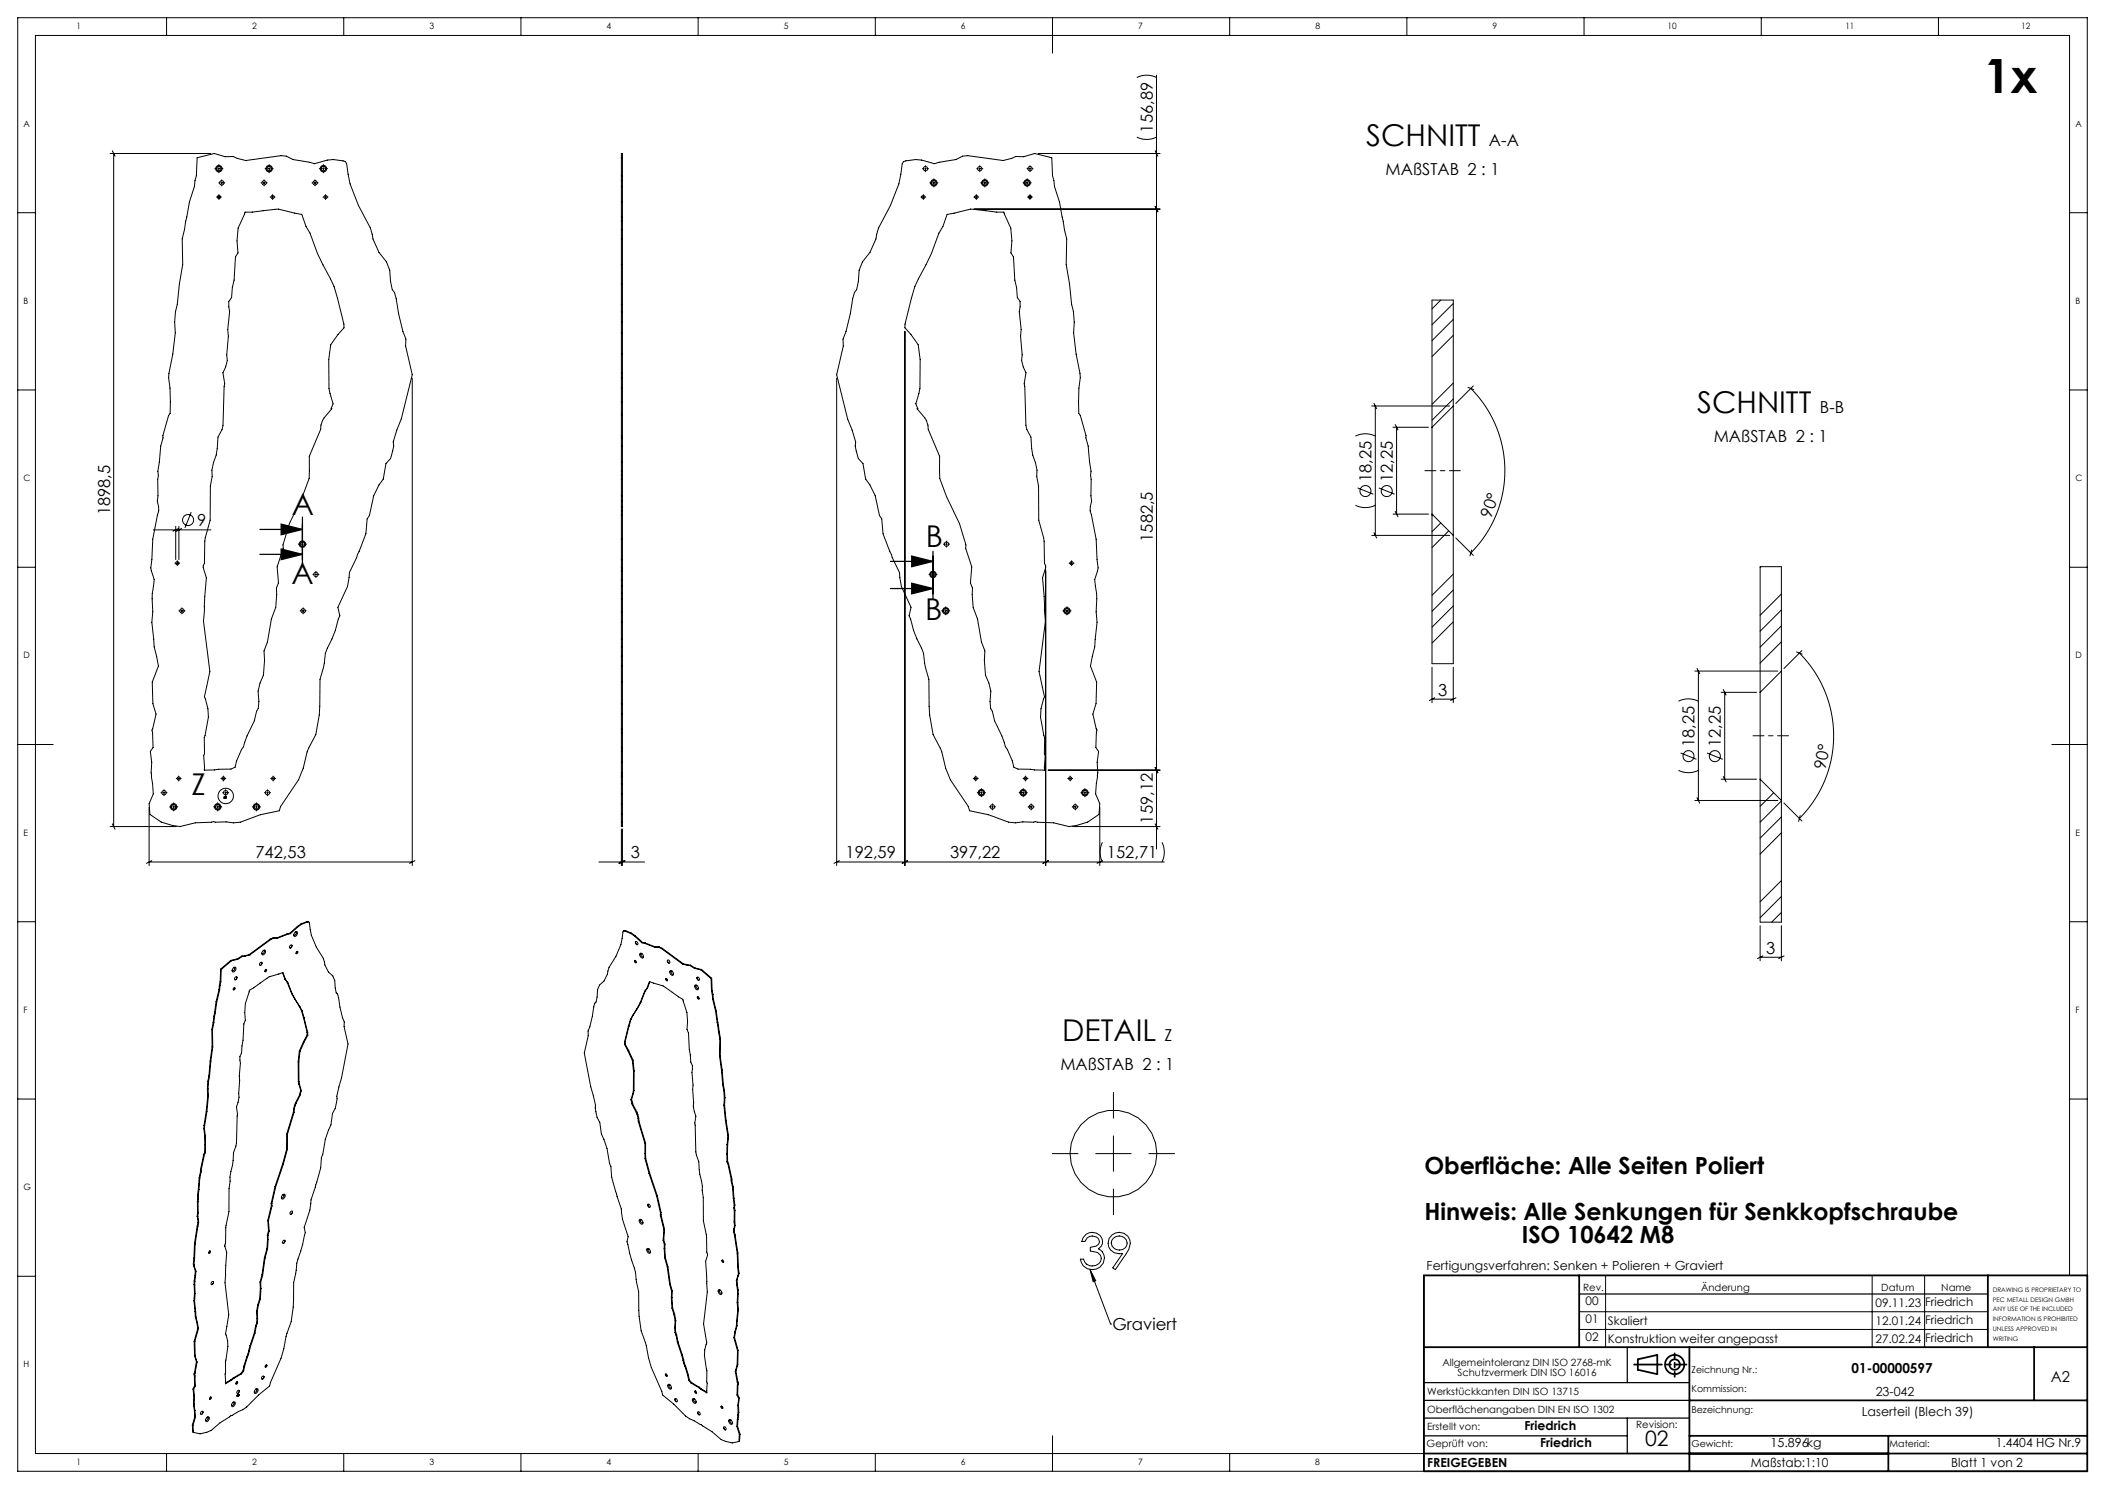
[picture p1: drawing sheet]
<svg xmlns="http://www.w3.org/2000/svg" width="594mm" height="420mm" viewBox="0 0 594 420" stroke-linecap="round" stroke-linejoin="round" font-family="sans-serif">
<defs><g id="words">
<text font-size="13.3" x="559.9" y="26.3">1x</text>
<g font-size="8.5">
<text x="385.6" y="41.1">SCHNITT</text>
<text x="478.9" y="116.6">SCHNITT</text>
<text x="82.4" y="145.1">A</text>
<text x="261.3" y="154.4">B</text>
<text x="82.3" y="164.6">A</text>
<text x="261.1" y="175">B</text>
<text x="54.1" y="224.3">Z</text>
<text x="299.8" y="293.7">DETAIL</text>
</g>
<g font-size="6.7">
<text x="401.9" y="331.1">Oberfläche: Alle Seiten Poliert</text>
<text x="401.9" y="344">Hinweis: Alle Senkungen für Senkkopfschraube</text>
<text x="429.4" y="350.5">ISO 10642 M8</text>
</g>
<text font-size="6" x="464.2" y="407.8">02</text>
<g font-size="4.7">
<text x="325.3" y="37.4" transform="rotate(-90 325.3 37.4)">156,89</text>
<text x="420.2" y="41.1">A-A</text>
<text x="391" y="49.3">MAßSTAB 2 : 1</text>
<text x="513.5" y="116.6">B-B</text>
<text x="483.6" y="124.8">MAßSTAB 2 : 1</text>
<text x="387" y="135.9" transform="rotate(-90 387 135.9)">18,25</text>
<text x="393" y="135.9" transform="rotate(-90 393 135.9)">12,25</text>
<text x="31.1" y="145.3" transform="rotate(-90 31.1 145.3)">1898,5</text>
<text x="55.6" y="148.4">9</text>
<text x="420.8" y="146.4" transform="rotate(-71 420.8 146.4)">90°</text>
<text x="325.3" y="152.8" transform="rotate(-90 325.3 152.8)">1582,5</text>
<text x="405.8" y="196.2">3</text>
<text x="478.2" y="210.7" transform="rotate(-90 478.2 210.7)">18,25</text>
<text x="485.6" y="210.7" transform="rotate(-90 485.6 210.7)">12,25</text>
<text x="515.1" y="217.2" transform="rotate(-79 515.1 217.2)">90°</text>
<text x="325.3" y="232.3" transform="rotate(-90 325.3 232.3)">159,12</text>
<text x="72.1" y="242.1">742,53</text>
<text x="178" y="242.1">3</text>
<text x="238.6" y="242.1">192,59</text>
<text x="268.1" y="242.1">397,22</text>
<text x="312.4" y="242.1">152,71</text>
<text x="498.4" y="269">3</text>
<text x="328.6" y="293.7">Z</text>
<text x="299.2" y="301.9">MAßSTAB 2 : 1</text>
<text x="313.9" y="375.3">Graviert</text>
</g>
<text font-size="4.2" x="578.7" y="389.8">A2</text>
<text font-size="3.9" x="522.5" y="387.2">01-00000597</text>
<g font-size="3.5">
<text x="402.6" y="358.2">Fertigungsverfahren: Senken + Polieren + Graviert</text>
<text x="529.3" y="393.8">23-042</text>
<text x="525.4" y="399.3">Laserteil (Blech 39)</text>
<text x="430.2" y="403.4">Friedrich</text>
<text x="402.7" y="413.9">FREIGEGEBEN</text>
<text x="434.6" y="408.2">Friedrich</text>
<text x="494" y="413.9">Maßstab:1:10</text>
<text x="499.6" y="408.2">15.896kg</text>
<text x="550.6" y="413.9">Blatt 1 von 2</text>
<text x="563.2" y="408.2">1.4404 HG Nr.9</text>
</g>
<g font-size="3.3">
<text x="447.5" y="368.2">00</text>
<text x="529.2" y="368.8">09.11.23</text>
<text x="543.2" y="368.5">Friedrich</text>
<text x="447.5" y="373.2">01</text>
<text x="453.7" y="373.8">Skaliert</text>
<text x="529.2" y="373.8">12.01.24</text>
<text x="543.2" y="373.5">Friedrich</text>
<text x="447.5" y="378.2">02</text>
<text x="453.7" y="378.8">Konstruktion weiter angepasst</text>
<text x="529.2" y="378.8">27.02.24</text>
<text x="543.2" y="378.5">Friedrich</text>
</g>
<g font-size="2.8">
<text x="446.7" y="364.1">Rev.</text>
<text x="480" y="364.1">Änderung</text>
<text x="530.9" y="364.1">Datum</text>
<text x="547.8" y="364.1">Name</text>
<text x="407" y="385.2">Allgemeintoleranz DIN ISO 2768-mK</text>
<text x="411.3" y="388">Schutzvermerk DIN ISO 16016</text>
<text x="402.7" y="393.4">Werkstückkanten DIN ISO 13715</text>
<text x="402.7" y="398.6">Oberflächenangaben DIN EN ISO 1302</text>
<text x="402.7" y="403.4">Erstellt von:</text>
<text x="461.7" y="402.7">Revision:</text>
<text x="402.6" y="408.2">Geprüft von:</text>
</g>
<g font-size="2.7">
<text x="477.3" y="387.2">Zeichnung Nr.:</text>
<text x="477.3" y="392.7">Kommission:</text>
<text x="477.3" y="398.6">Bezeichnung:</text>
<text x="477.3" y="408.2">Gewicht:</text>
<text x="533.2" y="408.2">Material:</text>
</g>
<g font-size="2.5">
<text x="21.6" y="8.2">1</text>
<text x="71.2" y="8.2">2</text>
<text x="121.2" y="8.2">3</text>
<text x="171.2" y="8.2">4</text>
<text x="221.2" y="8.2">5</text>
<text x="271.2" y="8.2">6</text>
<text x="321.2" y="8.2">7</text>
<text x="371.2" y="8.2">8</text>
<text x="421.2" y="8.2">9</text>
<text x="470.5" y="8.2">10</text>
<text x="520.8" y="8.2">11</text>
<text x="570.3" y="8.2">12</text>
<text x="6.7" y="35.7">A</text>
<text x="585.7" y="35.7">A</text>
<text x="6.7" y="85.7">B</text>
<text x="585.7" y="85.7">B</text>
<text x="6.7" y="135.7">C</text>
<text x="585.7" y="135.7">C</text>
<text x="6.7" y="185.7">D</text>
<text x="585.7" y="185.7">D</text>
<text x="6.7" y="235.7">E</text>
<text x="585.7" y="235.7">E</text>
<text x="6.7" y="285.7">F</text>
<text x="585.7" y="285.7">F</text>
<text x="6.7" y="335.7">G</text>
<text x="6.7" y="385.7">H</text>
<text x="21.6" y="413.2">1</text>
<text x="71.2" y="413.2">2</text>
<text x="121.2" y="413.2">3</text>
<text x="171.2" y="413.2">4</text>
<text x="221.2" y="413.2">5</text>
<text x="271.2" y="413.2">6</text>
<text x="321.2" y="413.2">7</text>
<text x="371.2" y="413.2">8</text>
</g>
<g font-size="1.8">
<text x="562.4" y="364.4">DRAWING IS PROPRIETARY TO</text>
<text x="562.4" y="367.2">PEC METALL DESIGN GMBH</text>
<text x="562.4" y="369.9">ANY USE OF THE INCLUDED</text>
<text x="562.4" y="372.7">INFORMATION IS PROHIBITED</text>
<text x="562.4" y="375.4">UNLESS APPROVED IN</text>
<text x="562.4" y="378.2">WRITING</text>
</g>
</g></defs>
<g fill="none" stroke="#000" stroke-width=".28">
<path d="M47 5v5M97 5v5M147 5v5M197 5v5M247 5v5M297 5v10M347 5v5M397 5v5M447 5v5M497 5v5M547 5v5M320.8 38.7a6.2 6.2 0 0 0 5.5 0"/>
<path d="M320.8 21.9a6.2 6.2 0 0 1 5.5 0M326.3 21.2v218.3M5 60h5M31.1 43.3h28.4M31.7 42.5l.8 1.6M32.1 43.3v189.8M55.6 44.5l4.9-1.2 3 .9 2.3-.1 1.2 .6 2.3 .6 10-1.4 1.5 .1 1.8 1 4.9 .8 1.2 .4a11.6 11.6 0 0 1 8.8-.6l.3 .6 1 5.7 2.4 6.1 3.3 6.3 .7 3.1 1.7 3.8 2.2 2.7 .9 2.3 .2 3.2 .5 2.3 .6 .8 .5 1.8 .7 4.2 1.2 5 .8 2.2-.1 1.9 1.9 8.1-3.1 12.5-1.2 3.1-1 3.4 .1 1.1-.9 3.6-1.3 1.4-.7 4.3-1.3 1.7-1.5 3-1.2 5.6-.6 1-.4 4.2-2.6 6.7-2 4.2-.5 3.9-2.8 5.9 .6 2.4-.4 .9-.9 3.3-2.8 6.4-.5 3.9-1 3.4-.2 10.1-1 5.5-2.4 4.9-1.1 4.6-1.4 3.3-5 7.5-.4 1.2-5.3 1.1-5.7 2.1-1.9 .2-2.1-.3-3.1 .1-.4-.2-5.2 .4-4.3 1-2.1-.3-3.2-.9-3.2-2.2-.2-3 1.2-2.8-.7-5.9 .2-3-.4-3.1 .8-1-.3-5 1.1-4.5-.9-2.9-.1-6.1 1.7-4.5-1.2-5.4-.7-7 .3-2.9a28 28 0 0 1 .4-9.1l-1-3.3 .4-2.3 .2-5.8 1.7-8-.4-2.8 .2-1.4-.1-4.7 .2-1.1-.2-1.2 .9-7.1 .6-2.3v-.6l1.6-5.7 .4-.6v-7.1l-.4-3 1.2-6.6 .7-6-.2-3.1 .2-2.9 .5-2 .6-5.9 1-5.4-.2-7.2 2.1-10.5 1.4-4.3 .5-3zM60.6 47.6h.7M61.1 55.6h.2M61.5 47.6h.5M61.5 55.6h.5M61.7 51.6h.4"/>
<path d="M61.8 46.4v.7M61.8 47.3v.5M61.8 48.1v.6M61.8 54.9v.2M61.8 55.3v.5M61.8 56.1v.2M62.3 47.6h.6M62.3 55.6h.2M62.3 51.6h.5M62.6 50.7v.4M62.6 51.3v.5M62.6 52.1v.3"/>
<path d="M63.1 51.6h.3M69.1 59.8h2.1l7.4-.8 6.6 1.5 1.2 3.4 1.1 1.8 2.1 5.8 4.7 9.3 2.7 10.6 .1 1.1-1.7 1.8-2.1 3-.5 4.1v8.2l1.2 4.3-.6 1.4h.2a7.5 7.5 0 0 0-3.1 5.8l-3.2 7.6-.1 6.3-1.9 5.1-3.6 7.6-1.8 6v1l-1.7 5.2 .4 4.5-.6 1.5 .1 1.8-.3 3.6-1.2 3.3-1.1 6.5-1 2.5 .2 2.7-.4 4.1-.9 2.3-.6 2.3 .3 2.9-.2 1.9-.5 .8-.6 2.7-2.1 4.3-1 3-.5 .8-1.4 3.2-.5 1.8-1.1 .5-7.6 .3-.1-4.1 .2-.5-.1-4.5 1.2-5.8-.1-2.4-1-3.4 1.5-7.1-1.8-14.2 .8-12.2-.8-2.9v-.5l.3-.7 .1-6.2 1.5-6 .1-9.6 .5-2.7-.1-1.8 .4-2.1 .8-2.1 .5-5.1 1.2-2.1 .2-1.2 .5-11.8-.5-3.1 .8-1.6 .4-1.8-.1-1.6 .4-5.3-.1-1.9 .5-5-.2-2.9 .7-1.1 .3-2.8 .5-2.1 .3-6.5 .8-1.2-.3-3.4 .3-3.6zM73.7 51.6h.3M74.3 51.6h.5M74.5 50.7v.4M74.5 51.3v.5M74.5 52.1v.3M74.8 47.6h.6M75 51.6h.4M75.7 47.6h.5M75.9 46.4v.7M75.9 47.3v.5"/>
<path d="M75.9 48.1v.6M76.2 55.6h.2M76.4 47.6h.7M76.7 55.6h.5M76.9 54.9v.2M76.9 55.3v.5M76.9 56.1v.2M77.4 55.6h.2M88 51.6h.4M88.6 51.6h.5M88.9 50.7v.4M88.9 51.3v.5"/>
<path d="M88.9 52.1v.3M89.4 51.6h.4M90.1 47.6h.7M91 47.6h.5M91.2 55.6h.2M91.3 46.4v.7M91.3 47.3v.5M91.3 48.1v.6M91.6 55.6h.5M91.8 47.6h.6M91.9 54.9v.2M91.9 55.3v.5"/>
<path d="M91.9 56.1v.2M92.4 55.6h.2M175.3 43.3h.3v189.8h-.3zM175.3 56.9h.3M175.3 52.6h.3M175.3 50.9h.3M175.3 49.6h.3M175.3 44.5h.3M255 45.6a11.6 11.6 0 0 1 8.7 .6l1.3-.4 4.8-.8 1.8-1 1.5-.1 10 1.4 2.4-.6 1.1-.6 2.3 .1 3.1-.9 4.8 1.2 .2 5.1 .6 3 1.4 4.3 2 10.5-.1 7.2 .9 5.4 .6 5.9 .5 2 .2 2.9-.1 3.1 .7 6 1.1 6.6-.4 3v7.1l.5 .6 1.6 5.7-.1 .6 .7 2.3 .8 7.1-.2 1.2 .2 1.1-.1 4.7 .2 1.4-.4 2.8 1.7 8 .3 5.8 .3 2.3-1 3.3a28 28 0 0 1 .4 9.1l.3 2.9-.7 7-1.2 5.4 1.8 4.5-.2 6.1-.9 2.9 1.1 4.5-.3 5 .8 1-.4 3.1 .2 3-.6 5.9 1.1 2.8-.2 3-3.2 2.2-3.2 .9-2.1 .3-4.3-1-5.2-.4-.4 .2-3.1-.1-2.1 .3-1.9-.2-5.6-2.1-5.4-1.1-.4-1.2-5-7.5-1.4-3.3-1-4.6-2.5-4.9-1-5.5-.2-10.1-1-3.4-.5-3.9-2.8-6.4-.9-3.3-.4-.9 .6-2.4-2.7-5.9-.6-3.9-2-4.2-2.6-6.7-.4-4.2-.6-1-1.2-5.6-1.5-3-1.2-1.7-.8-4.3-1.3-1.5-.9-3.5 .2-1.1-1-3.4-1.3-3.1-3.1-12.5 1.9-8.1-.1-1.9 .8-2.2 1.3-5 .6-4.2 .5-1.8 .6-.8 .5-2.3 .2-3.2 1-2.3 2.1-2.7 1.7-3.8 .7-3.1 3.4-6.3 2.3-6.1 1-5.7zM259.9 55.6h.2M260.3 47.6h.4M260.3 55.6h.5"/>
<path d="M260.6 54.9v.2M260.6 55.3v.5M260.6 56.1v.2M260.9 47.6h.5M261.1 55.6h.2M261.2 46.7v.4M261.2 47.3v.5M261.2 48.1v.3M261.7 47.6h.3M262.4 51.6h.6M263.3 51.6h.5M263.5 50.4v.7"/>
<path d="M263.5 51.3v.5M263.5 52.1v.6M264 51.6h.7M274.8 55.6h.2M274.9 59h52.4M275.3 55.6h.5M275.5 54.9v.2M275.5 55.3v.5M275.5 56.1v.2M275.6 47.6h.4M276 55.6h.2M276.2 47.6h.5"/>
<path d="M276.5 46.7v.4M276.5 47.3v.5M276.5 48.1v.3M276.7 51.6h.7M277 47.6h.3M277.7 51.6h.5M277.9 50.4v.7M277.9 51.3v.5M277.9 52.1v.6M278.4 51.6h.7M288.7 51.6h.7M289.6 51.6h.5"/>
<path d="M289.8 47.6h.4M289.9 50.4v.7M289.9 51.3v.5M289.9 52.1v.6M289.9 55.6h.2M290.4 51.6h.6M290.4 55.6h.5M290.4 47.6h.5M290.6 54.9v.2M290.6 55.3v.5M290.6 56.1v.2M290.7 46.7v.4"/>
<path d="M290.7 47.3v.5M290.7 48.1v.3M291.1 55.6h.2M291.2 47.6h.3M293 43.3h34.3M326 58.2l.7 1.5M326 42.5l.7 1.6M584 60h5M175.3 74.6h.3M175.3 67.4h.3M175.3 64.8h.3M175.3 62.4h.3"/>
<path d="M175.3 61.2h.3M267.3 60.5l6.6-1.5 7.4 .8h2l1.9 4.5 .3 3.6-.2 3.4 .7 1.2 .4 6.5 .5 2.1 .2 2.8 .8 1.1-.3 2.9 .6 5-.2 1.9 .4 5.3-.1 1.6 .5 1.8 .7 1.6-.5 3.1 .5 11.8 .3 1.2 1.1 2.1 .5 5.1 .8 2.1 .4 2.1-.1 1.8 .6 2.7v9.6l1.4 5 .2 7.2 .4 .7-.9 3.4 .8 12.2-1.8 14.2 1.5 7.1-.9 3.4-.2 2.4 1.2 5.8-.1 4.5 .2 .5-.1 4.1-7.5-.3-1.2-.5-.4-1.8-1.4-3.2-.6-.8-1-3-2-4.3-.7-2.7-.5-.8-.1-1.9 .2-2.9-.6-2.3-.9-2.3-.3-4.1 .1-2.7-1-2.5-1.1-6.5-1.2-3.3-.3-3.6 .1-1.8-.6-1.5 .4-4.5-1.7-5.2 .1-1-1.8-6-3.7-7.6-1.9-5.1-.1-6.3-3.2-7.6a7.5 7.5 0 0 0-3.1-5.8h.2l-.6-1.4 1.2-4.3 .1-8.2-.6-4.1-2.1-3-1.7-1.8 .1-1.1 2.8-10.6 4.6-9.3 2.1-5.8 1.2-1.8zM175.3 99.9h.3M175.3 93.9h.3M175.3 90.8h.3M175.3 87.9h.3M175.3 85.9h.3M175.3 80h.3M255.3 93.5v150.6M406.6 84.6l-2.5 2.5M410.1 85.6l-6 6M410.1 90.1l-6 6"/>
<path d="M410.1 94.6l-6 6M5 110h5M116.3 106.7v137.4M175.3 117.2h.3M175.3 116.6h.3M175.3 106.5h.3M175.3 105.3h.3M175.3 109.5h.3M175.3 113.4h.3M236.1 106.7v137.4M387.1 114.5h22M387.7 113.8l.8 1.5"/>
<path d="M388.1 114.5v36.5M393.7 119.8l.8 1.5M410.1 114.5v-29.9h-6v35.9M410.1 114.5v36.5M410.1 114.5l-6 6M410.1 108.1l-6 6M410.1 112.5l-6 6M414.2 109.3l1.6 .6M415 109.6a32.8 32.8 0 0 1 0 46.4M415.7 108.9l-4.9 4.9M584 110h5M175.3 139.9h.3"/>
<path d="M175.3 135.2h.3M175.3 134.1h.3M175.3 132.9h.3M175.3 130.3h.3M175.3 125.8h.3M175.3 123.5h.3M175.3 122.9h.3M382.5 123a6.3 6.3 0 0 1 5.6 0M383.1 137.6l4.4 1.8M389.1 137.6l4.4 1.8M393.1 120.5h10M394.1 120.5v24.5"/>
<path d="M404.1 120.5v24.5M5 160h5M43.2 149.5h16.3M49.3 158.9h.2M49.6 148.5v9.4M49.8 158.9h.5M50 158.2v.2M50 158.6v.5M50 159.4v.2M50.3 149.1l-1.5 .7M50.5 148.5v9.4M50.5 158.9h.2"/>
<path d="M51.2 149.1l-1.5 .7M54 144.5l-1.8 4.4M84.2 153.5h.6M85.1 153.5h.5M85.3 152.3v.7M85.3 153.2v.5M85.3 154v.6M85.8 153.5h.7M175.3 157.9h.3M175.3 152.1h.3M175.3 145.3h.3M175.3 141.3h.3"/>
<path d="M175.3 142.9h.3M175.3 144.1h.3M266.2 153.5h.4M266.8 153.5h.5M267.1 152.6v.4M267.1 153.2v.5M267.1 154v.3M267.6 153.5h.3M301.7 158.9h.2M302.1 158.9h.5M302.4 158.2v.2M302.4 158.6v.5"/>
<path d="M302.4 159.4v.2M302.9 158.9h.2M382.5 142.5a6.3 6.3 0 0 0 5.6 0M387.1 151h22M387.7 150.3l.8 1.5M393.1 145h10M393.7 144.3l.8 1.5M404.1 145v42.2h6v-36.2M404.1 145l6 6M404.3 145.2l-.2 .3M406.6 147.5l-2.5 2.5M408.8 149.7l-4.7 4.8"/>
<path d="M410.8 151.7l4.9 5M415.3 155.1l-.5 1.7M496.9 159.8l-.2 .3M584 160h5M50.5 172.3h.3M51.1 172.3h.5M51.3 171.4v.4M51.3 172.1v.5M51.3 172.8v.4M51.8 172.3h.4M84.7 172.3h.3M85.3 172.3h.5"/>
<path d="M85.5 171.4v.4M85.5 172.1v.5M85.5 172.8v.4M86 172.3h.4M88.3 162h.3M88.9 162h.5M89.1 161.2v.3M89.1 161.8v.5M89.1 162.5v.4M89.6 162h.4M175.3 160.2h.3M175.3 161.1h.3"/>
<path d="M175.3 163.5h.3M175.3 175.5h.3M175.3 172.6h.3M175.3 168.9h.3M175.3 167.4h.3M175.3 165.3h.3M262.1 162h.7M263 162h.5M263.3 160.9v.6M263.3 161.8v.5M263.3 162.5v.7M263.8 162h.6"/>
<path d="M265.7 172.3h.7M266.6 172.3h.5M266.9 171.1v.7M266.9 172.1v.5M266.9 172.8v.7M267.4 172.3h.6M295.1 160.6v83.5M299.9 172.3h.7M300.8 172.3h.5M301.1 171.1v.7M301.1 172.1v.5M301.1 172.8v.7"/>
<path d="M301.6 172.3h.6M410.1 161.9l-6 6M410.1 166.4l-6 6M410.1 170.9l-6 6M410.1 175.4l-6 6M502.7 167.6l-6 6M502.7 172l-6 6M502.7 176.5l-6 6M175.3 180.3h.3M175.3 192.4h.3M175.3 187.9h.3M175.3 198.5h.3"/>
<path d="M175.3 182.5h.3M175.3 185.2h.3M404.1 188.2v10M404.1 197.2h6M404.9 196.8l-1.6 .8M410.1 188.2v10M410.9 196.8l-1.6 .8M473.6 197.8a6.3 6.3 0 0 1 5.7 0M478.3 189.3h23.4M478.9 188.5l.7 1.6M479.3 189.3v36.5M485.7 195.3h10"/>
<path d="M486.3 194.5l.8 1.6M486.7 195.3v24.5M496.7 195.3v24.5M502.7 189.3v-29.5h-6v35.5M502.7 189.3v36.5M502.7 189.3l-6 6M502.7 181l-6 6M507 183.9l1.6 .6M507.8 184.2a33 33 0 0 1 0 46.7M508.5 183.5l-5.1 5.1M5 210h10M49.7 219.6h.2"/>
<path d="M50.2 219.6h.5M50.4 218.9v.2M50.4 219.3v.5M50.9 219.6h.2M62.3 219.6h.2M62.8 219.6h.5M63 218.9v.2M63 219.3v.5M63.5 219.6h.2M76.4 219.6h.2M76.8 219.6h.5M77.1 218.9v.2"/>
<path d="M77.1 219.3v.5M77.6 219.6h.2M175.3 211.9h.3M175.3 210.9h.3M175.3 215h.3M175.3 218h.3M175.3 218.7h.3M175.3 219.1h.3M175.3 205.9h.3M175.3 205.5h.3M175.3 206.7h.3M175.3 201.4h.3"/>
<path d="M274.6 219.6h.2M275.1 219.6h.5M275.3 218.9v.2M275.3 219.3v.5M275.8 219.6h.2M288.7 219.6h.2M289.1 219.6h.5M289.4 218.9v.2M289.4 219.3v.5M289.9 219.6h.2M295.8 217.2h31.5M301.3 219.6h.2"/>
<path d="M301.7 219.6h.5M302 218.9v.2M302 219.3v.5M302.5 219.6h.2M326 216.5l.7 1.5M473.6 217.3a6.3 6.3 0 0 0 5.7 0M474.3 212.4l4.4 1.8M481.7 212.4l4.4 1.8M485.7 219.8h10M486.3 219l.8 1.6M496.7 219.8v40.3h6v-34.3M496.7 219.8l6 6"/>
<path d="M579 210h10M31.1 233.1h18.7M31.7 232.4l.8 1.5M42.1 227.7v16.4M45.4 223.6h.4M46 223.6h.5M46.3 222.7v.4M46.3 223.3v.5M46.3 224.1v.4M46.8 223.6h.3M47.8 227.6h.7M48.8 227.6h.5"/>
<path d="M49 226.4v.7M49 227.3v.5M49 228.1v.7M49.5 227.6h.7M50.4 220.1v.2M60.3 227.6h.6M61.2 227.6h.5M61.4 226.4v.7M61.4 227.3v.5M61.4 228.1v.7M61.9 227.6h.7M62.8 223.6h.4"/>
<path d="M63 220.1v.2M63.3 224.7l.2 .1zM63.4 224.9l.1-.1-.1 .4-.2-.1h.3zM63.4 223.6h.5M63.6 224.9l.3-.1-.2 .4 .1-.2M63.6 224.9l.2 .1M63.6 224.9l.2-.1v.2M63.7 222.7v.4M63.7 223.3v.5M63.7 224.1v.4M63.8 225h.1M64.2 223.6h.3"/>
<path d="M71.2 227.6h.7M72.1 227.6h.5M72.4 226.4v.7M72.4 227.3v.5M72.4 228.1v.7M72.9 227.6h.6M74.6 223.6h.4M75.2 223.6h.5M75.5 222.7v.4M75.5 223.3v.5M75.5 224.1v.4M76 223.6h.3"/>
<path d="M77.1 220.1v.2M175.3 233.8v10.3M175.3 226.7h.3M175.3 223.9h.3M175.3 229.7h.3M175.3 231.9h.3M175.3 221h.3M175.3 232.8h.3M175.6 233.8v10.3M275.3 220.1v.2M275.8 223.6h.6M276.7 223.6h.5"/>
<path d="M276.9 222.4v.7M276.9 223.3v.5M276.9 224.1v.7M277.4 223.6h.7M279.2 227.6h.4M279.8 227.6h.5M280.1 226.7v.4M280.1 227.3v.5M280.1 228.1v.4M280.6 227.6h.3M287.6 223.6h.6M288.5 223.6h.5"/>
<path d="M288.7 222.4v.7M288.7 223.3v.5M288.7 224.1v.7M289.2 223.6h.7M289.4 220.1v.2M290.1 227.6h.4M290.7 227.6h.5M291 226.7v.4M291 227.3v.5M291 228.1v.4M291.5 227.6h.4M302 220.1v.2"/>
<path d="M302.6 227.6h.3M302.6 233.1h24.7M303.2 227.6h.5M303.4 226.7v.4M303.4 227.3v.5M303.4 228.1v.4M303.9 227.6h.4M305 223.6h.6M305.9 223.6h.5M306.1 222.4v.7M306.1 223.3v.5M306.1 224.1v.7"/>
<path d="M306.6 223.6h.7M310.3 227.7v16.4M311.1 237.6a6.2 6.2 0 0 0 0 5.5M326 232.4l.7 1.5M327.9 237.6a6.2 6.2 0 0 1 0 5.5M478.3 225.8h23.4M478.9 225l.7 1.6M500.5 223.6l-3.8 3.8M502.7 225.9l-6 6M502.7 230.4l-6 6M502.7 234.9l-6 6M503.4 226.5l5.1 5.1"/>
<path d="M508 230l-.5 1.7M5 260h5M42.1 243.1h74.2M42.8 242.8l-1.5 .7M86.5 260l.2 .1M86.5 260l-1.6 .7M86.5 260h.6M87.1 260l-.4 .1M87.1 260l.2 .3a17.1 17.1 0 0 0 3.9 10 7.4 7.4 0 0 0 2.7 5l.6 1.3 .4 3.5 .3 .3 .3 1 .4 2.7 .8 3 .5 1.2-.1 1.3 1.1 4.9-1.8 9.5a18 18 0 0 0-1.5 7l-.3 1.6-.8 1.4-.4 3.3-1.6 4.1-.7 4.2-.4 .9-.2 2.9-1.4 4.9a18.7 18.7 0 0 0-1.7 7l-1.6 4.9 .4 1.5-1.3 5.2a15.8 15.8 0 0 0-1.5 6.3l-.5 2.6-.1 5.2a23 23 0 0 1-2.1 9.9l-.6 3.5-.8 2.7-3 6.9-.2 .9-3.2 2.6-3.3 3.4-4.4 2.4-3.1 2-2.5 2.2-3.1 .9-1.9-.4M117.1 242.8l-1.5 .7M169 243.1h12.9M176.1 242.8l-1.5 .7"/>
<path d="M176.4 242.8l-1.5 .7M236.1 243.1h92.4M236.9 242.8l-1.6 .7M256.1 242.8l-1.5 .7M295.8 242.8l-1.5 .7M311.1 242.8l-1.5 .7M502.7 248.4l-6 6M502.7 252.9l-6 6M502.7 257.4l-2.8 2.7M584 260h5M61.8 279.2l.2 .1M61.8 279.2l-.8 3.4"/>
<path d="M61.9 278l.2 .1M61.9 278l-.1 1.2M62 279.3l-.8 3.4M62.1 278.1l-.1 1.2M62.1 276.9l.2 .1M62.1 276.9l-.2 1.1M62.3 273.4l.1 .1M62.3 273.4l-.2 3.5M62.3 277l-.2 1.1M62.4 273.5l-.1 3.5M65.1 270.9l.2 .1M65.1 270.9l-2.8 2.5"/>
<path d="M65.3 271l-2.9 2.5M65.8 273l.1-.1a.46 .46 0 0 1 .8 .1 .46 .46 0 0 1-.3 .7 .51 .51 0 0 1-.7 .4 .51 .51 0 0 1 0-.8zM66 278.7v-.1a.27 .27 0 0 1 .3 .4 .27 .27 0 0 1-.5 .1zM66 272.9a.43 .43 0 0 1 .1 .6 .43 .43 0 0 1-.6 .2M66.1 278.6l-.3 .6M66.4 275.6a.34 .34 0 0 1 .5 .1 .34 .34 0 0 1-.2 .5 .34 .34 0 0 1-.6 0 .34 .34 0 0 1 .2-.5zM66.9 275.6l-.5 .8M66.9 270.5l.2 .1M66.9 270.5l-1.8 .4M67.1 270.6l-1.8 .4M68.2 269.7l.2 .1M68.2 269.7l-1.3 .8"/>
<path d="M68.4 269.8l-1.3 .8M68.9 269.6l.2 .1M68.9 269.6l-.7 .1M69.1 269.7l-.7 .1M70.3 269.2l.2 .1M70.3 269.2l-1.4 .4M70.5 269.3l-1.4 .4M73.4 271.6a.34 .34 0 0 1 .6 0 .34 .34 0 0 1-.2 .5l-.1 .1a.34 .34 0 0 1-.5-.1 .34 .34 0 0 1 .2-.5zM73.9 271.6l-.4 .7M74.2 268.2l.1-.1a.46 .46 0 0 1 .7 .1 .46 .46 0 0 1-.2 .7 .51 .51 0 0 1-.8 .4 .51 .51 0 0 1 0-.9zM74.3 268.1a.43 .43 0 0 1 .2 .6 .43 .43 0 0 1-.6 .2M74.9 273.6v-.1a.27 .27 0 0 1 .3 .4 .27 .27 0 0 1-.5 0z"/>
<path d="M75.1 273.4l-.4 .6M76.2 264.9l.2 .1M76.2 264.9l-5.9 4.3M76.4 265l-5.9 4.3M77.1 264.5l.2 .1M77.1 264.5l-.9 .4M77.1 264.5h1.1M77.3 264.6l-.9 .4M77.3 264.6h1M78.2 264.5l.1 .1M79.7 274.4l.7 1.7M80.4 276.1l.1 .1"/>
<path d="M80.4 276.1l.6 .9M80.5 276.2l.7 .9M80.5 276.2l-.7-1.9-3.8 1.2-5.6 3.8a14.8 14.8 0 0 0-1.2 8.5l-.4 1-.6 8.2-.5 1 .1 1.9-.3 3.6v6l-.8 2.8 .3 1.9-.3 8.1-.8 2.8a26.6 26.6 0 0 1-1 6.9v1.2l-.3 2v6.6l-.8 3.8-.2 5-.1 .6 .5 2-.5 8.6 1.1 9.1-1 5.3a10.3 10.3 0 0 1 0 7.9v6.2l1.7-1M81 263.4l.2 .1M81 263.4l-2.8 1.1M81 277l.2 .1M81 277l1.3 3.2M81.2 263.5l-2.9 1.1M81.2 277.1l1.2 3.2M81.8 263.3l.1 .1M81.8 263.3l-.8 .1M81.9 266.7a.34 .34 0 0 1 .6 0 .34 .34 0 0 1-.3 .5v.1a.34 .34 0 0 1-.6 0 .34 .34 0 0 1 .2-.5z"/>
<path d="M81.9 263.4l-.7 .1M82.4 266.7l-.4 .7M83.2 263l.1-.1a.46 .46 0 0 1 .7 .1 .46 .46 0 0 1-.2 .7 .51 .51 0 0 1-.7 .4 .51 .51 0 0 1 0-.9zM83.3 262.9a.43 .43 0 0 1 .2 .6 .43 .43 0 0 1-.6 .1M83.7 268.5l.1-.1a.27 .27 0 0 1 .2 .4 .27 .27 0 0 1-.5 0zM83.9 268.4l-.4 .5M83.9 261.3l.2 .1M83.9 261.3l-2.1 2M84.1 261.4l-2.2 2M84.9 260.7l.2 .1M84.9 260.7l-1 .6M85.1 260.8l-1 .6"/>
<path d="M86.7 260.1l-1.6 .7M176 262.6l-.2 .2a17.1 17.1 0 0 1-3.9 10.1 7.4 7.4 0 0 1-2.7 5l-.6 1.3-.4 3.4-.4 .4-.3 1-.3 2.6-.8 3.1-.5 1.1 .1 1.3-1.1 4.9 1.8 9.6a18 18 0 0 1 1.4 7l.4 1.6 .8 1.4 .4 3.2 1.6 4.2 .7 4.2 .4 .8 .2 3 1.4 4.8a18.7 18.7 0 0 1 1.6 7.1l1.6 4.9-.3 1.5 1.3 5.2a15.8 15.8 0 0 1 1.4 6.2l.6 2.7 .1 5.2a23 23 0 0 0 2.1 9.9l.6 3.5 .8 2.7 3 6.8 .2 1 3.1 2.6 3.4 3.3 4.4 2.5 3.1 2 2.5 2.2 3.1 .9 1.9-.4M176 262.6h.4M176.4 262.6l1.6 .7M176.6 262.5l-.2 .1M176.6 262.5l1.6 .7M176.6 262.5l-.6 .1M178 263.3l1 .7M178.2 263.2l-.2 .1M178.2 263.2l1 .7M179 264l2.1 1.9M179.1 271h.2a.33 .33 0 0 1 .3 .4 .33 .33 0 0 1-.5 .2 .33 .33 0 0 1-.1-.5z"/>
<path d="M179.2 263.9l-.2 .1M179.2 263.9l2.1 1.9M179.2 270.9l.4 .6M179.3 265.7l.4 .8M179.4 265.6a.46 .46 0 0 1 .5 .3 .46 .46 0 0 1-.2 .6l-.4-.5zM180.6 268.9a.75 .75 0 0 1 .8 .4 .75 .75 0 0 1-.1 .9l-.7-.6zM181.1 265.9l.8 .2M181.1 269a.43 .43 0 0 0-.1 .6 .43 .43 0 0 0 .6 .1M181.3 265.8l-.2 .1M181.3 265.8l.8 .2M181.9 279.7l-1.3 3.2M181.9 266.1l2.8 1.1"/>
<path d="M182.1 279.6l-.2 .1M182.1 279.6l-1.3 3.2M182.1 266l-.2 .1M182.1 266l2.8 1.1M182.5 278.8l.7-1.9 3.9 1.2 5.6 3.8a14.8 14.8 0 0 1 1.2 8.5l.4 1 .6 8.2 .5 1-.2 1.9 .4 3.6v5.9l.8 2.8-.3 2 .3 8.1 .8 2.8a26.6 26.6 0 0 0 1 6.9l-.1 1.1 .4 2.1v6.6l.8 3.8 .1 5 .2 .6-.5 2 .5 8.6-1.1 9 .9 5.4a10.3 10.3 0 0 0 .1 7.9v6.2l-1.7-1M182.5 278.8l-.6 .9M182.7 278.7l-.2 .1M182.7 278.7l-.6 .9M183.4 276.9l-.7 1.8M184.9 267.1l-.2 .1M185.8 267.2h-1.1M185.8 267.2l.9 .4"/>
<path d="M186 267.1l-.2 .1M186 267.1l.9 .4M186 267.1h-1.1M186.7 267.6l5.9 4.3M186.9 267.5l-.2 .1M186.9 267.5l5.8 4.3M187.9 276l.4 .2v.5l-.4-.2zM188 276l.4 .6M188.3 270.9l.5 .8M188.4 270.8a.46 .46 0 0 1 .6 .3 .46 .46 0 0 1-.3 .6l-.3-.5zM189.1 273.8a.75 .75 0 0 1 .8 .4 .75 .75 0 0 1-.2 .9l-.6-.6zM189.6 273.9a.43 .43 0 0 0-.2 .6 .43 .43 0 0 0 .6 .1"/>
<path d="M192.6 271.9l1.4 .4M192.7 271.8l-.1 .1M192.7 271.8l1.5 .4M194 272.3h.7M194.2 272.2l-.2 .1M194.2 272.2h.6M194.7 272.3l1.3 .9M194.8 272.2l-.1 .1M194.8 272.2l1.4 .9M196 273.2l1.8 .4M196.1 277.9a.75 .75 0 0 1 .8 .4 .75 .75 0 0 1-.1 .9l-.6-.5zM196.2 273.1l-.2 .1"/>
<path d="M196.2 273.1l1.8 .4M196.7 277.9a.43 .43 0 0 0-.2 .6 .43 .43 0 0 0 .6 .2M196.7 275.8l.4 .7M196.8 275.6a.46 .46 0 0 1 .5 .3 .46 .46 0 0 1-.2 .6l-.4-.4zM197.8 273.6l2.8 2.4M198 273.5l-.2 .1M198 273.5l2.8 2.4M200.6 276l.2 3.6M200.8 279.6l.2 1M200.8 275.9l-.2 .1M200.8 275.9l.2 3.6M201 279.5l-.2 .1"/>
<path d="M201 279.5l.2 1M496.7 261.1v9.9M496.7 270h6M497.4 269.6l-1.5 .8M502.7 261.1v9.9M503.4 269.6l-1.5 .8M59.3 299.3l.2 .1M59.3 299.3l-.3 4.1M59.5 299.4l-.4 4.1M59.8 290.4l.2 .1M59.8 290.4l.1 4.8M59.9 295.2l.1 .1"/>
<path d="M59.9 295.2l-.6 4.1M60 290.5v4.8M60 295.3l-.5 4.1M60.2 288.4l.1 .1M60.2 288.4l-.4 2M60.3 288.5l-.3 2M60.4 286.7l.1 .1M60.4 286.7l-.2 1.7M60.5 286.8l-.2 1.7M60.5 285.7l.2 .1M60.5 285.7l-.1 1M60.7 285.8l-.2 1"/>
<path d="M61 282.6l.2 .1M61 282.6l-.5 3.1M61.2 282.7l-.5 3.1M82.3 280.2l.1 .1M82.3 280.2l.9 1.7M82.4 280.3l1 1.7M83.2 281.9l.2 .1M83.2 281.9l1.2 1.9M83.4 282l1.2 1.9M84.1 299.5l.2 .1M84.1 299.5l.1 5.5M84.3 299.6l.1 5.5"/>
<path d="M84.4 283.8l.2 .1M84.4 283.8l.6 1.1M84.5 296.5l.1 .1M84.5 296.5l-.4 3M84.6 283.9l.6 1.1M84.6 296.6l-.3 3M85 284.9l.2 .1M85 284.9l.6 2M85.2 285l.6 2M85.6 286.9l.2 .1M85.6 286.9l1.1 4.3M85.7 293.7l.2 .1"/>
<path d="M85.7 293.7l-1.2 2.8M85.8 287l1 4.3M85.9 293.8l-1.3 2.8M86.7 291.2l.1 .1M86.7 291.2v.7M86.7 291.9l.2 .1M86.7 291.9l-1 1.8M86.8 291.3l.1 .7M86.9 292l-1 1.8M176.2 294.6l1 1.8M176.3 293.9l-.1 .7M176.4 294.5l-.2 .1"/>
<path d="M176.4 294.5l1 1.8M176.4 293.8l-.1 .1M176.4 293.8v.7M177.2 296.4l1.2 2.7M177.3 289.6l-1 4.3M177.4 296.3l-.2 .1M177.4 296.3l1.2 2.7M177.5 289.5l-.2 .1M177.5 289.5l-1.1 4.3M177.9 287.6l-.6 2M178.1 287.5l-.2 .1M178.1 287.5l-.6 2"/>
<path d="M178.4 299.1l.4 3M178.5 286.5l-.6 1.1M178.6 299l-.2 .1M178.6 299l.3 3M178.7 286.4l-.2 .1M178.7 286.4l-.6 1.1M179.7 284.5l-1.2 2M179.9 284.4l-.2 .1M179.9 284.4l-1.2 2M180.6 282.9l-.9 1.6M180.8 282.8l-.2 .1M180.8 282.8l-.9 1.6"/>
<path d="M196.8 281.2l.4 .2v.4l-.3-.2zM196.9 281.2l.4 .5M201 280.6l.1 1.2M201.1 281.8l.8 3.4M201.2 280.5l-.2 .1M201.2 280.5l.1 1.2M201.3 281.7l-.2 .1M201.3 281.7l.8 3.4M201.9 285.2l.5 3.2M202.1 285.1l-.2 .1M202.1 285.1l.5 3.2M202.4 288.4l.2 .9"/>
<path d="M202.6 288.3l-.2 .1M202.6 288.3l.1 .9M202.6 289.3l.2 1.7M202.7 289.2l-.1 .1M202.7 289.2l.2 1.7M202.8 291l.3 2.1M202.9 290.9l-.1 .1M202.9 290.9l.4 2.1M203 297.9l.6 4M203.1 293.1l-.1 4.8M203.2 297.8l-.2 .1M203.2 297.8l.6 4"/>
<path d="M203.3 293l-.2 .1M203.3 293l-.1 4.8M5 310h5M57.5 318.3l.2 .1M57.5 318.3l.2 1.9M57.6 317.5l.1 .1M57.6 317.5l-.1 .8M57.7 318.4l.2 1.9M57.7 317.6v.8M58.2 313.4l.2 .1M58.2 313.4l-.6 4.1M58.4 313.5l-.7 4.1"/>
<path d="M58.5 307.1l.2 .1M58.5 307.1l.1 2M58.6 309.1l.2 .1M58.6 309.1l-.4 4.3M58.7 305l.1 .1M58.7 305l-.2 2.1M58.7 307.2l.1 2M58.8 309.2l-.4 4.3M58.8 305.1l-.1 2.1M59 303.4l.1 .1M59 303.4l-.3 1.6M59.1 303.5l-.3 1.6"/>
<path d="M80.9 319.9l.2 .1M80.9 319.9v2.8M82.8 313.6l.2 .1M82.8 313.6l-1.9 6.3M82.8 312.8l.2 .1M82.8 312.8v.8M83 313.7l-1.9 6.3M83 312.9v.8M83.1 311.8l.2 .1M83.1 311.8l-.3 1M83.3 311.9l-.3 1M83.4 311.1l.1 .1"/>
<path d="M83.4 311.1l-.3 .7M83.5 311.2l-.2 .7M84.2 305l.2 .1M84.2 305l.2 .9M84.4 305.9l.1 .1M84.4 305.9l.5 1.6M84.4 305.1l.1 .9M84.5 306l.5 1.7M84.6 308.7l-1.2 2.4M84.7 308.8l-1.2 2.4M84.9 307.5l.1 .2M84.9 307.5l-.4 1.2 .2 .1"/>
<path d="M85 307.7l-.3 1.1M178 310.2l.4 1.1M178.2 310.1l-.2 .1M178.2 310.1l.4 1.1-.2 .1M178.4 311.3l1.1 2.5M178.5 311.3l1.2 2.4M178.6 308.5l-.6 1.7M178.7 307.7l-.1 .8M178.7 308.4l-.1 .1M178.7 308.4l-.5 1.7M178.8 302.1l-.1 5.6M178.9 307.6l-.2 .1"/>
<path d="M178.9 307.6l-.2 .8M178.9 302l-.1 .1M178.9 302v5.6M179.5 313.8l.3 .7M179.7 313.7l-.2 .1M179.7 313.7l.3 .6M179.8 314.5l.3 1M180 314.3l-.2 .2M180 314.3l.2 1.1M180.1 315.5v.8M180.1 316.3l1.9 6.3M180.2 315.4l-.1 .1"/>
<path d="M180.2 315.4l.1 .8M180.3 316.2l-.2 .1M180.3 316.2l1.9 6.3M203.6 301.9l.4 4.2M203.8 301.8l-.2 .1M203.8 301.8l.3 4.2M204 306.1l.3 1.6M204.1 306l-.1 .1M204.1 306l.3 1.6M204.3 307.7l.1 2M204.3 311.7l.4 4.4M204.4 309.7l-.1 2"/>
<path d="M204.4 307.6l-.1 .1M204.4 307.6l.2 2M204.5 311.6l-.2 .1M204.5 311.6l.4 4.4M204.6 309.6l-.2 .1M204.6 309.6l-.1 2M204.7 316.1l.6 4M204.9 316l-.2 .1M204.9 316l.6 4M314.2 308.1v7.3M584 310h5M55.7 338.9l.2 .1"/>
<path d="M55.7 338.9l.1 3.1M55.7 337.3l.2 .1M55.7 337.3l.1 .8M55.8 338.1l.2 .1M55.8 338.1l-.1 .8M55.9 339v3.1M55.9 337.4l.1 .8M56 335.4l.2 .1M56 335.4l-.3 1.9M56 338.2l-.1 .8M56.2 335.5l-.3 1.9M56.2 332.2l.2 .1"/>
<path d="M56.2 332.2l-.2 3.2M56.4 332.3l-.2 3.2M56.6 330l.1 .1M56.6 330v.4M56.6 330.4l.2 .1M56.6 330.4l-.4 1.8M56.7 330.1l.1 .4M56.8 330.5l-.4 1.8M57.5 325.6l.2 .1M57.5 325.6l-.9 4.4M57.7 325.7l-1 4.4M57.7 320.2l.2 .1"/>
<path d="M57.7 320.2l.1 2.7M57.8 325.1l.1 .1M57.8 325.1l-.3 .5M57.8 322.9l.2 .1M57.8 322.9v2.2M57.9 320.3l.1 2.7M57.9 325.2l-.2 .5M58 323l-.1 2.2M76.5 339.4l.2 .1M76.5 339.4l.1 .7M76.7 339.5l.1 .7M77.6 334.7l.2 .1"/>
<path d="M77.6 334.7l-1.1 4.7M77.8 334.8l-1.1 4.7M79.7 337.1l.1-.1a.46 .46 0 0 1 .7 .1 .46 .46 0 0 1-.2 .6 .51 .51 0 0 1-.7 .5 .51 .51 0 0 1 0-.9zM79.8 328.3l.1 .1M79.8 328.3l-2.2 6.4M79.8 337a.43 .43 0 0 1 .2 .6 .43 .43 0 0 1-.6 .1M79.9 328.4l-2.1 6.4M80.9 324.2l.2 .1M80.9 324.2l-1.1 4.1M80.9 322.7l.2 .1M80.9 322.7v1.5M81.1 324.3l-1.2 4.1"/>
<path d="M81.1 320v2.8M81.1 322.8v1.5M182 325.4v1.5M182 322.6v2.8M182 326.9l1.1 4.1M182.2 325.3l-.2 .1M182.2 325.3v1.5M182.2 322.5l-.2 .1M182.2 322.5v2.8M182.2 326.8l-.2 .1M182.2 326.8l1.1 4.1M182.8 339.8l.4 .8"/>
<path d="M182.9 339.7a.46 .46 0 0 1 .5 .3 .46 .46 0 0 1-.2 .5l-.4-.4zM183.1 331l2.2 6.4M183.3 330.9l-.2 .1M183.3 330.9l2.2 6.4M185.3 337.4l1.1 4.7M185.5 337.3l-.2 .1M185.5 337.3l1.1 4.7M205.1 325.5v2.2M205.1 327.7l.3 .6M205.2 322.9l-.1 2.6M205.3 325.4l-.2 .1M205.3 325.4v2.2"/>
<path d="M205.3 327.6l-.2 .1M205.3 327.6l.3 .6M205.3 322.8l-.1 .1M205.3 322.8v2.6M205.3 320.1l.1 .9M205.4 321l-.2 1.9M205.4 328.3l.9 4.4M205.5 320l-.2 .1M205.5 320l.1 .9M205.6 320.9l-.2 .1M205.6 320.9l-.3 1.9M205.6 328.2l-.2 .1"/>
<path d="M205.6 328.2l.9 4.4M206.3 333.1l.4 1.8M206.3 332.7v.4M206.5 333l-.2 .1M206.5 333l.4 1.8M206.5 332.6l-.2 .1M206.5 332.6v.4M206.7 334.9l.2 3.2M206.9 334.8l-.2 .1M206.9 334.8l.2 3.2M206.9 338.1l.3 1.9M207.1 338l-.2 .1"/>
<path d="M207.1 338l.3 1.9M207.2 340l-.1 .7M207.4 339.9l-.2 .1M207.4 339.9l-.1 .7M296.9 325.4h7.3M309.2 325.4h10M314.2 320.4v10M314.2 335.4v7.2M324.2 325.4h7.2M5 360h5M54.5 356.5l.2 .1M54.5 356.5l.2 .6"/>
<path d="M54.7 357.1l.1 .1M54.7 357.1l.4 1.4M54.7 356.6l.1 .6M54.7 354.9l.2 .1M54.7 354.9l-.2 1.6M54.8 357.2l.5 1.4M54.9 350.8l.2 .1M54.9 350.8l-.2 4.1M54.9 355l-.2 1.6M55 359.8l.2 .1M55 359.8l-.2 1.5M55.1 350.9l-.2 4.1"/>
<path d="M55.1 358.5l.2 .1M55.1 358.5l-.1 1.3M55.2 359.9l-.2 1.5M55.3 358.6l-.1 1.3M55.6 343.1l.2 .1M55.6 343.1l.2 .9M55.7 345.8l.1 .1M55.7 345.8l-.8 5M55.8 342l.1 .1M55.8 342l-.2 1.1M55.8 343.2l.2 .9M55.8 345.9l-.7 5"/>
<path d="M55.8 344l.2 .1M55.8 344l.1 .8M55.9 344.8l.2 .1M55.9 344.8l-.2 1M55.9 342.1l-.1 1.1M56 344.1l.1 .8M56.1 344.9l-.3 1M59 353l.1-.1a.27 .27 0 0 1 .2 .4 .27 .27 0 0 1-.4 0zM59.2 352.9l-.3 .5M74 359.6l.1 .1M74 359.6l-.6 2M74.1 359.7l-.5 2"/>
<path d="M74.6 354.8l.2 .1M74.6 354.8l-.6 4.8M74.8 354.9l-.7 4.8M75.3 352.1l.2 .1M75.3 352.1l-.7 2.7M75.4 348.3l.2 .1M75.4 348.3l.1 1.3M75.5 349.6l.2 .1M75.5 349.6l-.2 2.5M75.5 352.2l-.7 2.7M75.6 344.2l.1 .1M75.6 344.2l.2 3"/>
<path d="M75.6 348.4l.1 1.3M75.7 349.7l-.2 2.5M75.7 344.3l.3 3M75.8 347.2l.2 .1M75.8 347.2l-.4 1.1M76 347.3l-.4 1.1M76.6 340.1l.2 .1M76.6 340.1l-1 4.1M76.8 340.2l-1.1 4.1M79.9 349.9a.34 .34 0 0 1 .6 .1 .34 .34 0 0 1-.2 .5l-.1 .1a.34 .34 0 0 1-.6-.1 .34 .34 0 0 1 .3-.5zM80.4 350l-.4 .7M82.1 341.7a.34 .34 0 0 1 .5 .1 .34 .34 0 0 1-.2 .5l-.1 .1a.34 .34 0 0 1-.5-.1 .34 .34 0 0 1 .2-.5z"/>
<path d="M82.5 341.8l-.4 .7M180.5 344a.75 .75 0 0 1 .8 .4 .75 .75 0 0 1-.2 .9l-.6-.6zM181 344.1a.43 .43 0 0 0-.2 .6 .43 .43 0 0 0 .6 .1M182.6 352.2a.75 .75 0 0 1 .8 .4 .75 .75 0 0 1-.2 .9l-.6-.6zM183.1 352.3a.43 .43 0 0 0-.2 .6 .43 .43 0 0 0 .7 .1M186.3 342.7l1 4.2M186.4 342.1l-.1 .6M186.5 342.6l-.2 .1M186.5 342.6l1 4.2M186.6 342l-.2 .1M186.6 342l-.1 .6M187.1 349.8l.4 1.2"/>
<path d="M187.3 349.7l-.2 .1M187.3 349.7l.3 1.2M187.3 346.9l-.2 2.9M187.4 352.2l.2 2.6M187.5 351l-.1 1.2M187.5 346.8l-.2 .1M187.5 346.8l-.2 2.9M187.6 354.8l.7 2.6M187.6 352.1l-.2 .1M187.6 352.1l.2 2.6M187.6 350.9l-.1 .1M187.6 350.9v1.2"/>
<path d="M187.8 354.7l-.2 .1M187.8 354.7l.7 2.6M188.3 357.4l.7 4.8M188.5 357.3l-.2 .1M188.5 357.3l.6 4.8M203.7 355.5l.4 .1v.5l-.3-.2zM203.9 355.4l.3 .6M207 347.5l.3 1M207.1 346.7l-.1 .8M207.1 340.7l.1 .9M207.2 344.7l.1 1.1M207.2 341.6v3.1"/>
<path d="M207.2 347.4l-.2 .1M207.2 347.4l.2 1M207.2 346.6l-.1 .1M207.2 346.6v.8M207.3 348.5l.7 5M207.3 340.6l-.2 .1M207.3 340.6l.1 .9M207.3 345.8l-.2 .9M207.3 344.6l-.1 .1M207.3 344.6l.2 1.1M207.4 341.5l-.2 .1M207.4 341.5l-.1 3.1"/>
<path d="M207.4 348.4l-.1 .1M207.4 348.4l.8 5M207.5 345.7l-.2 .1M207.5 345.7l-.3 .9M208 353.5l.2 4M208.2 357.5l.2 1.7M208.2 353.4l-.2 .1M208.2 353.4l.2 4M208.3 359.7l-.5 1.4M208.4 357.4l-.2 .1M208.4 357.4l.1 1.7M208.4 359.2l-.1 .5"/>
<path d="M208.4 359.6l-.1 .1M208.4 359.6l-.4 1.4M208.5 359.1l-.1 .1M208.5 359.1l-.1 .5M306.5 348.2a2.78 2.78 0 0 1 3.5-.1 2.78 2.78 0 0 1 .8 3.4l-.8 .8a3.1 3.1 0 0 1 1.5 3.6 3.1 3.1 0 0 1-3.3 2.2 3.2 3.2 0 0 1-3.3-2.9h.9a2.56 2.56 0 0 0 2.5 1.9 2.56 2.56 0 0 0 2.5-2.1l-.3-1-.8-.7-2-.4v-1.1l1.6-.3 .7-.5a1.36 1.36 0 0 0-.6-2.1 2.23 2.23 0 0 0-3.3 1.3h-.9l.5-1.1zM307.6 358.1l5.8 15.4M307.6 358.1l1.6 3.2-.7 .2zM313.8 348.3a3.2 3.2 0 0 1 4.1 .1 3.2 3.2 0 0 1 .6 4l-3.8 5.7-.7-.5 2.8-4a3.1 3.1 0 0 1-3.7-1.4 3.1 3.1 0 0 1 .7-3.9zM314.1 349.3a2.16 2.16 0 0 1 3-.3 2.16 2.16 0 0 1 .5 2.9 2.25 2.25 0 0 1-2.7 .5 2.25 2.25 0 0 1-1.2-2.5zM401.8 359.7v55.3M453.1 359.7v20.3M528.3 359.7v20.3"/>
<path d="M543.1 359.7v20.3M584 359.7v-349.7h-574v400h391.8M589 359.7v-354.7h-584v410h584M54.7 366.9l.2 .1M54.7 366.9l.3 3.1M54.8 362.3l.2 .1M54.8 362.3l.1 2.5M54.8 378.3l.2 .1M54.8 378.3l.1 4.1M54.8 361.3l.2 .1M54.8 361.3v1M54.9 364.8l.2 .1"/>
<path d="M54.9 364.8l-.2 2.1M54.9 367l.3 3.1M55 362.4l.1 2.5M55 378.4l.1 4.1M55 361.4v1M55 370l.2 .1M55 370l.1 1.4M55.1 364.9l-.2 2.1M55.1 371.4l.2 .1M55.1 371.4l.4 1.6M55.2 370.1l.1 1.4M55.3 371.5l.4 1.6"/>
<path d="M55.5 373l.2 .1M55.5 373l.3 1.6M55.7 373.1l.3 1.7M55.8 374.6l.2 .2M55.8 374.6l-1 3.7M56 374.8l-1 3.6M59.8 361.6a.34 .34 0 0 1 .5 0 .34 .34 0 0 1-.2 .5l-.1 .1a.34 .34 0 0 1-.5 0 .34 .34 0 0 1 .2-.5zM60.3 361.6l-.5 .8M70.6 379.6l.1 .1M70.6 379.6l-.4 1.4M70.7 379.7l-.4 1.4M71.8 376l.1 .1"/>
<path d="M71.8 376l-1.2 3.6M71.9 376.1l-1.2 3.6M72.1 373.9l.2 .1M72.1 373.9l-.3 2.1M72.3 374l-.4 2.1M72.4 369.9l.2 .1M72.4 369.9l.1 1.9M72.4 373.2l.2 .1M72.4 373.2l-.3 .7M72.5 371.8l.2 .1M72.5 371.8l-.1 1.4M72.6 370l.1 1.9"/>
<path d="M72.6 373.3l-.3 .7M72.7 371.9l-.1 1.4M72.7 368.1l.2 .1M72.7 368.1l-.3 1.8M72.9 368.2l-.3 1.8M73.3 366.3l.2 .1M73.3 366.3l-.6 1.8M73.4 361.6l.2 .1M73.4 361.6l.1 1.8M73.5 366.4l-.6 1.8M73.5 363.4l.1 .1M73.5 363.4l-.2 2.9"/>
<path d="M73.6 361.7v1.8M73.6 363.5l-.1 2.9M189 362.2l.5 2.1M189.1 362.1l-.1 .1M189.1 362.1l.6 2.1M189.4 366l.2 3M189.5 364.3l-.1 1.7M189.6 365.9l-.2 .1M189.6 365.9l.2 3M189.6 369l.6 1.8M189.7 364.2l-.2 .1M189.7 364.2l-.1 1.7"/>
<path d="M189.8 368.9l-.2 .1M189.8 368.9l.6 1.8M190.2 370.8l.3 1.8M190.4 370.7l-.2 .1M190.4 370.7l.3 1.8M190.4 374.5l.1 1.4M190.5 375.9l.3 .7M190.5 372.6l-.1 1.9M190.6 374.4l-.2 .1M190.6 374.4l.1 1.4M190.7 375.8l-.2 .1M190.7 375.8l.2 .7"/>
<path d="M190.7 372.5l-.2 .1M190.7 372.5l-.1 1.9M190.8 376.6l.3 2M190.9 376.5l-.1 .1M190.9 376.5l.4 2M191.1 378.6l1.3 3.6M191.3 378.5l-.2 .1M191.3 378.5l1.2 3.6M202.7 363.9a.75 .75 0 0 1 .9 .4 .75 .75 0 0 1-.2 .9l-.7-.6zM203.3 363.9a.43 .43 0 0 0-.2 .6 .43 .43 0 0 0 .6 .2M207.1 377.3l1 3.7M207.3 377.2l-.2 .1"/>
<path d="M207.3 377.2l1 3.7M207.4 375.6l-.3 1.7M207.6 375.5l-.2 .1M207.6 375.5l-.3 1.7M207.8 361.1l.1 1.3M207.8 374.1l-.4 1.5M207.9 372.6l-.1 1.5M207.9 362.4l.2 1.6M208 361l-.2 .1M208 361l.1 1.3M208 374l-.2 .1M208 374l-.4 1.5"/>
<path d="M208 367.4l.2 2.1M208 372.5l-.1 .1M208 372.5v1.5M208.1 362.3l-.2 .1M208.1 362.3l.2 1.6M208.1 364v1M208.1 365l-.1 2.4M208.2 369.5l-.3 3.1M208.2 367.3l-.2 .1M208.2 367.3l.2 2.1M208.3 363.9l-.2 .1M208.3 363.9v1"/>
<path d="M208.3 364.9l-.2 .1M208.3 364.9l-.1 2.4M208.4 369.4l-.2 .1M208.4 369.4l-.4 3.1M313.4 373.5h.1M445.6 375h115.3M445.6 370h115.3M54.5 391.8l.1 .1M54.5 391.8l.2 2M54.6 395.9l.2 .1M54.6 395.9l.1 .4M54.6 391.9l.3 2"/>
<path d="M54.7 396.6l.1 .1M54.7 396.6l.1 1.2M54.7 396.3l.2 .1M54.7 396.3v.3M54.7 393.8l.2 .1M54.7 393.8l-.1 2.1M54.7 387.6l.2 .1M54.7 387.6l.1 .4M54.8 396l.1 .4M54.8 396.7l.2 1.2M54.8 388l.2 .1M54.8 388l.1 2.8"/>
<path d="M54.8 397.8l.2 .1M54.8 397.8l.2 1.9M54.9 396.4l-.1 .3M54.9 387.2l.2 .1M54.9 387.2l-.2 .4M54.9 393.9l-.1 2.1M54.9 382.4l.2 .1M54.9 382.4l.5 1.7M54.9 387.7l.1 .4M54.9 390.8l.2 .1M54.9 390.8l-.4 1M55 399.7l.1 .1"/>
<path d="M55 399.7l-.7 2.3M55 388.1l.1 2.8M55 397.9l.1 1.9M55.1 387.3l-.2 .4M55.1 382.5l.5 1.7M55.1 390.9l-.5 1M55.1 399.8l-.6 2.3M55.4 384.1l.2 .1M55.4 384.1l-.5 3.1M55.6 384.2l-.5 3.1M56.8 398.2a.34 .34 0 0 1 .5 0 .34 .34 0 0 1-.2 .5v.1a.34 .34 0 0 1-.6 0 .34 .34 0 0 1 .2-.5zM57.3 398.2l-.5 .8"/>
<path d="M58.3 399.9l.1-.1a.46 .46 0 0 1 .7 .1 .46 .46 0 0 1-.2 .6 .51 .51 0 0 1-.7 .5 .51 .51 0 0 1 0-.9zM58.4 399.8a.43 .43 0 0 1 .2 .6 .43 .43 0 0 1-.6 .1M59.3 394.2v-.1a.27 .27 0 0 1 .3 .4 .27 .27 0 0 1-.5 0zM59.5 394l-.4 .6M65.1 389.2l.2 .1M65.1 389.2l-1.5 .9M65.7 395.6l.1-.1a.46 .46 0 0 1 .7 .1 .46 .46 0 0 1-.3 .7 .51 .51 0 0 1-.7 .4 .51 .51 0 0 1 0-.8zM65.8 395.5a.43 .43 0 0 1 .1 .6 .43 .43 0 0 1-.6 .2M65.8 388.7l.2 .1M65.8 388.7l-.7 .5M66 388.8l-.7 .5M66.7 389.9l.1-.1a.27 .27 0 0 1 .2 .4 .27 .27 0 0 1-.5 .1z"/>
<path d="M66.9 389.8l-.4 .5M66.9 393.8h.1M66.9 393.6h.1M67 393.6l.1 .1M67 393.6h.1M67 393.8h-.1M67 393.8h.1M67 393.5h.1M67 393.5l-.1 .1M67 392.3a.34 .34 0 0 1 .6 0 .34 .34 0 0 1-.2 .5l-.1 .1a.34 .34 0 0 1-.5 0 .34 .34 0 0 1 .2-.5zM67.1 393.6h.1M67.1 393.5l-.1 .1"/>
<path d="M67.1 393.6h-.1M67.1 393.5h.1M67.1 393.7l-.1 .1M67.1 393.5v.1M67.1 393.5l-.2 .1M67.1 393.6l-.1 .2M67.2 393.5h.1M67.2 393.7h.1M67.2 393.4h.1M67.2 393.4v.1M67.3 393.5h-.1M67.3 393.3v.1"/>
<path d="M67.3 393.5h.1M67.3 393.5l-.1 .2M67.3 393.4l-.1 .1M67.3 393.4v.1M67.3 393.4l-.2 .1M67.3 393.4h.1M67.5 392.3l-.4 .8M67.9 387.5l.2 .1M67.9 387.5l-2.1 1.2M68.1 387.6l-2.1 1.2M68.6 386.7l.1 .1M68.6 386.7l-.7 .8"/>
<path d="M68.7 386.8l-.6 .8M68.8 385.4l.2 .1M68.8 385.4l-.2 1.3M69 385.5l-.3 1.3M69.6 382.7l.2 .1M69.6 382.7l-.8 2.7M69.8 382.8l-.8 2.7M70 382l.1 .1M70 382l-.4 .7M70.1 382.1l-.3 .7M70.2 381l.1 .1M70.2 381l-.2 1"/>
<path d="M70.3 381.1l-.2 1M72.1 391.9l.1-.1a.46 .46 0 0 1 .7 .1 .46 .46 0 0 1-.2 .7 .51 .51 0 0 1-.8 .4 .51 .51 0 0 1 0-.9zM72.2 391.8a.43 .43 0 0 1 .2 .6 .43 .43 0 0 1-.6 .2M74 388.3a.34 .34 0 0 1 .5 0 .34 .34 0 0 1-.2 .5v.1a.34 .34 0 0 1-.6 0 .34 .34 0 0 1 .2-.5zM74.5 388.3l-.4 .7M75 385.1v-.1a.27 .27 0 0 1 .3 .4 .27 .27 0 0 1-.5 .1zM75.2 385l-.4 .6M187.8 387.6h.2a.33 .33 0 0 1 .3 .4 .33 .33 0 0 1-.4 .2 .33 .33 0 0 1-.2-.5zM187.9 387.6l.4 .5M188.5 390.6a.75 .75 0 0 1 .8 .3 .75 .75 0 0 1-.1 .9l-.6-.4zM189.1 390.6a.43 .43 0 0 0-.2 .6 .43 .43 0 0 0 .6 .1M190.4 394.6l.5 .8"/>
<path d="M190.5 394.5a.46 .46 0 0 1 .6 .3 .46 .46 0 0 1-.3 .6l-.3-.5zM192.4 382.2l.3 1.5M192.5 382.1l-.1 .1M192.5 382.1l.4 1.5M192.7 383.7l.2 .9M192.9 383.6l-.2 .1M192.9 383.6l.2 .9M192.9 384.6l.4 .8M193.1 384.5l-.2 .1M193.1 384.5l.3 .8M193.3 385.4l.8 2.6M193.4 385.3l-.1 .1"/>
<path d="M193.4 385.3l.9 2.6M194.1 388l.2 1.4M194.3 387.9l-.2 .1M194.3 387.9l.2 1.4M194.3 389.4l.7 .7M194.5 389.3l-.2 .1M194.5 389.3l.7 .7M195 390.1l2.1 1.3M195.2 390l-.2 .1M195.2 390l2.1 1.3M195.5 394.6a.75 .75 0 0 1 .8 .4 .75 .75 0 0 1-.2 .9l-.6-.5zM196 394.6a.43 .43 0 0 0-.2 .6 .43 .43 0 0 0 .6 .2"/>
<path d="M196.1 392.4l.4 .1v.5l-.4-.2zM196.2 392.3l.3 .6M196.9 398.4l.4 .7M197 398.2a.46 .46 0 0 1 .5 .3 .46 .46 0 0 1-.2 .6l-.4-.4zM197.1 391.4l.7 .5M197.3 391.3l-.2 .1M197.3 391.3l.7 .5M198 391.8l-.2 .1M198 391.8l1.4 .9M203.5 396.7l.4 .1v.5l-.4-.2zM203.6 396.6l.4 .6M207.5 386.8l.5 3.1"/>
<path d="M207.7 386.7l-.2 .1M207.7 386.7l.5 3.1M208 393.5l.4 1M208 385.1l-.5 1.7M208 389.9l.2 .3M208.1 390.7l-.1 2.8M208.1 381l-.1 4.1M208.2 393.4l-.2 .1M208.2 393.4l.4 1M208.2 390.2l-.1 .5M208.2 385l-.2 .1M208.2 385l-.5 1.7"/>
<path d="M208.2 396.4l.1 2.1M208.2 389.8l-.2 .1M208.2 389.8l.1 .3M208.2 399l.1 .3M208.2 390.6l-.1 .1M208.2 390.6v2.8M208.3 399.3l-.2 1.1M208.3 380.9l-.2 .1M208.3 380.9l-.1 4.1M208.3 398.5l-.1 .5M208.3 390.1l-.1 .1M208.3 390.1l-.1 .5"/>
<path d="M208.4 396.3l-.2 .1M208.4 396.3l.1 2.1M208.4 398.9l-.2 .1M208.4 398.9v.3M208.4 399.2l-.1 .1M208.4 399.2l-.2 1.1M208.4 394.5l-.2 1.9M208.5 398.4l-.2 .1M208.5 398.4l-.1 .5M208.6 394.4l-.2 1.9M208.6 394.4l-.2 .1M47 410v5"/>
<path d="M54.3 402l.2 .1M54.3 402l.1 1.9 .2 .1M54.5 402.1l.1 1.9M97 410v5M147 410v5M197 410v5M204.2 402.6l.4 .7M204.3 402.5a.46 .46 0 0 1 .5 .2 .46 .46 0 0 1-.2 .6l-.4-.4zM205.7 400.5a.75 .75 0 0 1 .8 .4 .75 .75 0 0 1-.1 .9l-.6-.5zM206.3 400.5a.43 .43 0 0 0-.2 .6 .43 .43 0 0 0 .6 .2M207.9 402.3l.7 2.3M208.1 400.4l-.2 1.9"/>
<path d="M208.1 402.2l-.2 .1M208.1 402.2l.7 2.3M208.2 400.3l-.1 .1M208.2 400.3l-.1 1.9M208.6 404.6l-.1 2M208.8 404.5l-.2 .1M208.8 404.5l-.1 2-.2 .1M247 410v5M297 405v10M347 410v5"/>
<circle cx="61.8" cy="47.6" r=".61"/>
<circle cx="61.8" cy="47.6" r=".91"/>
<circle cx="61.8" cy="55.6" r=".45"/>
<circle cx="62.6" cy="51.6" r=".61"/>
<circle cx="74.5" cy="51.6" r=".61"/>
<circle cx="75.9" cy="47.6" r=".61"/>
<circle cx="75.9" cy="47.6" r=".91"/>
<circle cx="76.9" cy="55.6" r=".45"/>
<circle cx="88.9" cy="51.6" r=".61"/>
<circle cx="91.3" cy="47.6" r=".91"/>
<circle cx="91.3" cy="47.6" r=".61"/>
<circle cx="91.9" cy="55.6" r=".45"/>
<circle cx="260.6" cy="55.6" r=".45"/>
<circle cx="261.2" cy="47.6" r=".61"/>
<circle cx="263.5" cy="51.6" r=".91"/>
<circle cx="263.5" cy="51.6" r=".61"/>
<circle cx="275.5" cy="55.6" r=".45"/>
<circle cx="276.5" cy="47.6" r=".61"/>
<circle cx="277.9" cy="51.6" r=".91"/>
<circle cx="277.9" cy="51.6" r=".61"/>
<circle cx="289.9" cy="51.6" r=".91"/>
<circle cx="289.9" cy="51.6" r=".61"/>
<circle cx="290.6" cy="55.6" r=".45"/>
<circle cx="290.7" cy="47.6" r=".61"/>
<circle cx="385.3" cy="138.5" r="1.56"/>
<circle cx="391.3" cy="138.5" r="1.56"/>
<circle cx="50" cy="158.9" r=".45"/>
<circle cx="53.1" cy="146.7" r="1.56"/>
<circle cx="85.3" cy="153.5" r=".61"/>
<circle cx="85.3" cy="153.5" r=".91"/>
<circle cx="267.1" cy="153.5" r=".61"/>
<circle cx="302.4" cy="158.9" r=".45"/>
<circle cx="51.3" cy="172.3" r=".61"/>
<circle cx="85.5" cy="172.3" r=".61"/>
<circle cx="89.1" cy="162" r=".61"/>
<circle cx="263.3" cy="162" r=".91"/>
<circle cx="263.3" cy="162" r=".61"/>
<circle cx="266.9" cy="172.3" r=".61"/>
<circle cx="266.9" cy="172.3" r=".91"/>
<circle cx="301.1" cy="172.3" r=".61"/>
<circle cx="301.1" cy="172.3" r=".91"/>
<circle cx="50.4" cy="219.6" r=".45"/>
<circle cx="63" cy="219.6" r=".45"/>
<circle cx="77.1" cy="219.6" r=".45"/>
<circle cx="275.3" cy="219.6" r=".45"/>
<circle cx="289.4" cy="219.6" r=".45"/>
<circle cx="302" cy="219.6" r=".45"/>
<circle cx="476.5" cy="213.3" r="1.56"/>
<circle cx="483.9" cy="213.3" r="1.56"/>
<circle cx="46.3" cy="223.6" r=".61"/>
<circle cx="49" cy="227.6" r=".91"/>
<circle cx="49" cy="227.6" r=".61"/>
<circle cx="61.4" cy="227.6" r=".91"/>
<circle cx="61.4" cy="227.6" r=".61"/>
<circle cx="63.7" cy="223.6" r=".61"/>
<circle cx="63.7" cy="224.5" r="2.17"/>
<circle cx="72.4" cy="227.6" r=".91"/>
<circle cx="72.4" cy="227.6" r=".61"/>
<circle cx="75.5" cy="223.6" r=".61"/>
<circle cx="276.9" cy="223.6" r=".61"/>
<circle cx="276.9" cy="223.6" r=".91"/>
<circle cx="280.1" cy="227.6" r=".61"/>
<circle cx="288.7" cy="223.6" r=".61"/>
<circle cx="288.7" cy="223.6" r=".91"/>
<circle cx="291" cy="227.6" r=".61"/>
<circle cx="303.4" cy="227.6" r=".61"/>
<circle cx="306.1" cy="223.6" r=".61"/>
<circle cx="306.1" cy="223.6" r=".91"/>
<circle cx="314.2" cy="325.4" r="12.3"/>
</g>
<g fill="none" stroke="#000" stroke-width=".35">
<path d="M73.3 149.3h12M73.3 156.4h12M79.3 147.8l6 1.5-6 1.5zM79.3 154.9l6 1.5-6 1.5zM85.3 145.9v13.9M251.3 158.4h12M257.3 156.9l6 1.5-6 1.5zM263.3 155.5v13.4M251.3 166h12M257.3 164.5l6 1.5-6 1.5zM445.6 365h115.3M459.2 380v10"/>
<path d="M401.8 400h74.9M401.8 390h74.9M401.8 395h74.9M459.2 400v10M401.8 405h57.4"/>
</g>
<g fill="none" stroke="#000" stroke-width=".5">
<path d="M401.8 359.7h187.2v55.3h-187.2zM445.6 359.7v20.3M560.9 359.7v20.3M401.8 380h187.2M476.7 380v35M574 380v15M462.2 383.4l5.5-1.2v5.4l-5.5-1.2zM476.7 395h112.3M401.8 410h187.2M476.7 405h112.3M532.9 405v10"/>
<circle cx="472.6" cy="384.9" r="2.72"/>
<circle cx="472.6" cy="384.9" r="1.47"/>
</g>
<path d="M461.1 384.9h14.8" fill="none" stroke="#000" stroke-width=".5" stroke-dasharray="15.2 1.3 1.3 1.3" stroke-dashoffset="7.4"/>
<path d="M472.6 381.7v6.6" fill="none" stroke="#000" stroke-width=".5" stroke-dasharray="15.2 1.3 1.3 1.3" stroke-dashoffset="13.8"/>
<path d="M412.1 132.8h-10M504.7 207.5h-10" fill="none" stroke="#000" stroke-width=".28" stroke-dasharray="15.2 1.3 1.3 1.3" stroke-dashoffset="12.1"/>
<g fill="#000">
<path d="M307.6 358.1l1.6 3.2-.7 .2z"/>
<path d="M79.3 147.8l6 1.5-6 1.5zM79.3 154.9l6 1.5-6 1.5z"/>
<path d="M257.3 156.9l6 1.5-6 1.5zM257.3 164.5l6 1.5-6 1.5z"/>
</g>
<use href="#words"/>
</svg>
